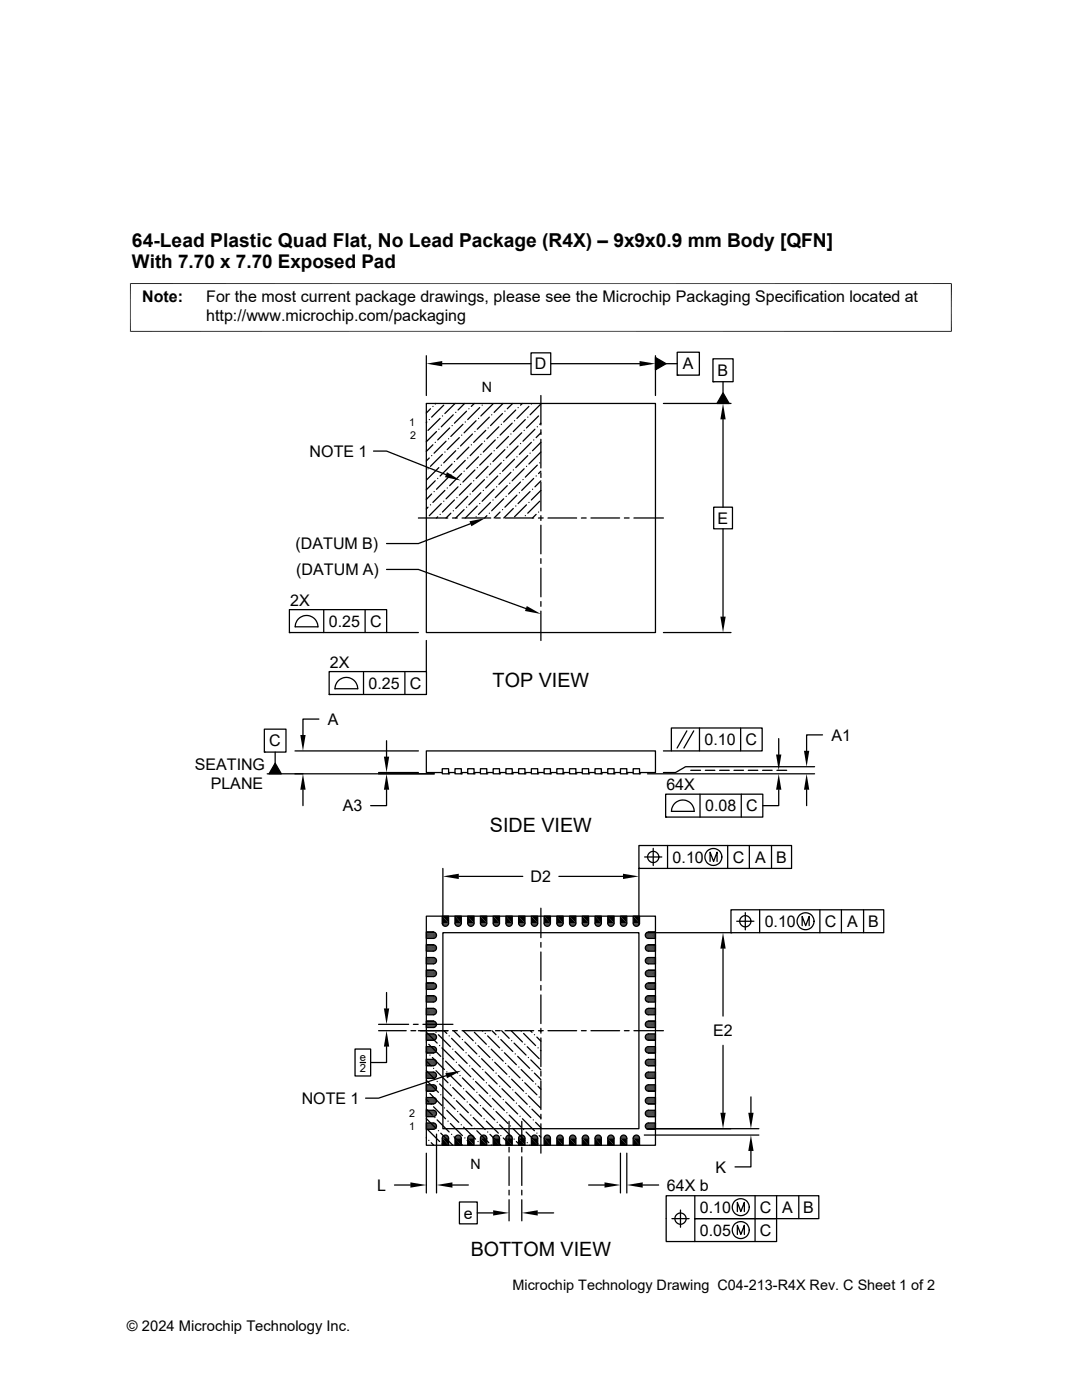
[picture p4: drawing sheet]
<svg xmlns="http://www.w3.org/2000/svg" width="216mm" height="279mm" viewBox="0 0 216 279" stroke-linecap="round" stroke-linejoin="round" font-family="sans-serif">
<defs><g id="words">
<g font-size="3.9">
<text x="98.3" y="137.2">TOP VIEW</text>
<text x="97.7" y="166">SIDE VIEW</text>
<text x="93.9" y="250.6">BOTTOM VIEW</text>
</g>
<g font-size="3.8">
<text x="26.3" y="49.3">64-Lead Plastic Quad Flat, No Lead Package (R4X) – 9x9x0.9 mm Body [QFN]</text>
<text x="26.3" y="53.6">With 7.70 x 7.70 Exposed Pad</text>
</g>
<g font-size="3.2">
<text x="28.4" y="60.4">Note:</text>
<text x="41.1" y="60.4">For the most current package drawings, please see the Microchip Packaging Specification located at</text>
<text x="41.1" y="64">http://www.microchip.com/packaging</text>
<text x="106.7" y="73.7">D</text>
<text x="136.3" y="73.7">A</text>
<text x="143.2" y="75">B</text>
<text x="61.8" y="91.2">NOTE 1</text>
<text x="143.2" y="104.5">E</text>
<text x="59" y="109.6">(DATUM B)</text>
<text x="59.1" y="114.7">(DATUM A)</text>
<text x="57.9" y="120.9">2X</text>
<text x="65.6" y="125.1">0.25</text>
<text x="73.8" y="125.1">C</text>
<text x="65.8" y="133.2">2X</text>
<text x="73.6" y="137.5">0.25</text>
<text x="81.8" y="137.5">C</text>
<text x="53.7" y="148.9">C</text>
<text x="65.4" y="144.7">A</text>
<text x="140.6" y="148.7">0.10</text>
<text x="148.8" y="148.7">C</text>
<text x="165.9" y="147.8">A1</text>
<text x="38.9" y="153.7">SEATING</text>
<text x="42" y="157.4">PLANE</text>
<text x="68.4" y="161.9">A3</text>
<text x="133" y="157.7">64X</text>
<text x="140.7" y="161.9">0.08</text>
<text x="148.9" y="161.9">C</text>
<text x="134.2" y="172.2">0.10</text>
<text x="146.2" y="172.2">C</text>
<text x="150.7" y="172.2">A</text>
<text x="154.9" y="172.2">B</text>
<text x="105.9" y="176">D2</text>
<text x="152.6" y="185">0.10</text>
<text x="164.6" y="185">C</text>
<text x="169" y="185">A</text>
<text x="173.2" y="185">B</text>
<text x="142.3" y="206.8">E2</text>
<text x="60.2" y="220.3">NOTE 1</text>
<text x="75.3" y="237.6">L</text>
<text x="133.1" y="237.6">64X b</text>
<text x="142.7" y="234">K</text>
<text x="92.6" y="243.2">e</text>
<text x="139.7" y="242.1">0.10</text>
<text x="151.6" y="242.1">C</text>
<text x="156.1" y="242.1">A</text>
<text x="160.3" y="242.1">B</text>
<text x="139.7" y="246.6">0.05</text>
<text x="151.6" y="246.6">C</text>
</g>
<g font-size="2.9">
<text x="102.3" y="257.4">Microchip Technology Drawing C04-213-R4X Rev. C Sheet 1 of 2</text>
<text x="25.3" y="265.6">© 2024 Microchip Technology Inc.</text>
</g>
<g font-size="2.8">
<text x="96.1" y="78.1">N</text>
<text x="93.9" y="233.4">N</text>
</g>
<g font-size="2.2">
<text x="71.8" y="211.8">e</text>
<text x="71.8" y="213.9">2</text>
</g>
<g font-size="2.1">
<text x="81.7" y="85.1">1</text>
<text x="81.9" y="87.6">2</text>
<text x="81.7" y="225.5">1</text>
<text x="81.7" y="223">2</text>
</g>
</g></defs>
<g fill="none" stroke="#000" stroke-width=".25">
<path d="M85.1 71v7.9M88.2 72.6h17.8M106 70.4h3.9v4.3h-3.9zM107.9 78.9v5.9M109.9 72.6h17.7M130.8 71v7.9M130.8 71.4l2.1 1.2-2.1 1.2zM132.9 72.6h2.2M135.1 70.3h4.5v4.6h-4.5zM135.1 74.9h.1M142.3 71.6h4v4.6h-4zM142.3 76.2h.1"/>
<path d="M144.3 78.4l1.2 2.1h-2.4zM144.3 76.2v2.2M74.5 90h2.6l11.9 4.7M85.1 80.5h45.7v45.7h-45.7zM85.2 84.2l-.1 .1M85.4 93.6h.1M85.7 83.7h.1M85.7 91.4l-.6 .6M85.9 81.6l-.8 .8M86.1 90.9h.1M86.1 98.6l-1 1.1M86.4 81.1h.1"/>
<path d="M86.4 88.8l-1.3 1.3M86.6 98.1h.1M86.8 88.3h.1M86.8 95.9l-1.7 1.8M87 80.5l-.2 .1M87.1 86.1l-2 2.1M87.3 95.5h.1M87.6 85.7h.1M87.6 93.3l-2.4 2.4M87.8 83.5l-2.4 2.4M88.1 92.8h.1M88.3 83h.1"/>
<path d="M88.3 90.7l-2.4 2.4M88.5 80.9l-2.4 2.3M88.8 90.2h.1M88.8 97.9l-2.4 2.4M89 88.1l-2.4 2.3M89.2 97.4h.1M89.5 87.6h.1M89.5 95.2l-2.4 2.4M89.7 85.4l-2.4 2.4M90 94.8h.1M90.2 84.9h.1M90.2 92.6l-2.4 2.4"/>
<path d="M90.4 82.8l-2.3 2.4M90.7 92.1h.1M90.7 99.8l-2.4 2.4M90.8 80.5l-2 2M90.9 82.3h.1M90.9 90l-2.4 2.4M91.2 99.3h.1M91.4 89.5h.1M91.4 97.2l-2.4 2.3M91.7 87.3l-2.5 2.4M91.9 96.7h.1M92.1 86.8h.1"/>
<path d="M92.1 94.5l-2.4 2.4M92.4 84.7l-2.4 2.4M92.6 94h.1M92.7 80.5l-1.3 1.3M92.8 84.2h.1M92.8 91.9l-2.4 2.4M93.1 82.1l-2.4 2.4M93.3 91.4h.1M93.3 99.1l-2.4 2.4M93.6 81.6h.1M93.6 89.2l-2.4 2.5M93.8 98.6h.1"/>
<path d="M94 88.8h.1M94 96.4l-2.3 2.4M94.3 86.6l-2.4 2.4M94.5 95.9h.1M94.6 80.5l-.6 .6M94.8 86.1h.1M94.8 93.8l-2.4 2.4M95 84l-2.4 2.4M95.2 93.3h.1M95.5 83.5h.1M95.5 91.2l-2.4 2.4M95.7 81.3l-2.4 2.4"/>
<path d="M95.9 90.7h.1M95.9 98.3l-2.3 2.5M96.2 80.9h.1M96.2 88.5l-2.4 2.4M96.4 97.9h.1M96.7 88.1h.1M96.7 95.7l-2.4 2.4M96.9 85.9l-2.4 2.4M97.2 95.2h.1M97.4 85.4h.1M97.4 93.1l-2.4 2.4M97.6 83.2l-2.4 2.5"/>
<path d="M97.9 92.6h.1M98.1 82.8h.1M98.1 90.4l-2.4 2.4M98.4 80.6l-2.5 2.4M98.4 99.8h.1M98.6 90h.1M98.6 97.6l-2.4 2.4M98.8 87.8l-2.4 2.4M99.1 97.2h.1M99.3 87.3h.1M99.3 95l-2.4 2.4M99.5 85.2l-2.3 2.4"/>
<path d="M99.8 94.5h.1M100 84.7h.1M100 92.4l-2.4 2.4M100.3 82.5l-2.4 2.4M100.4 80.5l-1.8 1.8M100.5 91.9h.1M100.5 99.5l-2.4 2.4M100.8 82.1h.1M100.8 89.7l-2.4 2.4M101 99.1h.1M101.2 89.2h.1M101.2 96.9l-2.4 2.4"/>
<path d="M101.5 87.1l-2.4 2.4M101.7 96.4h.1M101.9 86.6h.1M101.9 94.3l-2.4 2.4M102.2 84.5l-2.4 2.3M102.3 80.5l-1.1 1.1M102.4 93.8h.1M102.7 84h.1M102.7 91.7l-2.4 2.3M102.9 81.8l-2.4 2.4M103.1 91.2h.1M103.1 98.8l-2.3 2.4"/>
<path d="M103.4 81.3h.1M103.4 89l-2.4 2.4M103.6 98.3h.1M103.9 88.5h.1M103.9 96.2l-2.4 2.4M104.1 86.4l-2.4 2.4M104.2 80.5l-.3 .4M104.4 95.7h.1M104.6 85.9h.1M104.6 93.6l-2.4 2.3M104.8 83.7l-2.4 2.4M105.1 93.1h.1"/>
<path d="M105.3 83.2h.1M105.3 90.9l-2.4 2.4M105.5 81.1l-2.4 2.4M105.8 90.4h.1M105.8 98.1l-2.4 2.4M106 80.6h.1M106 88.3l-2.4 2.4M106.3 97.6h.1M106.5 87.8h.1M106.5 95.5l-2.4 2.4M106.7 85.7l-2.3 2.4M107 95h.1"/>
<path d="M107.2 85.2h.1M107.2 92.8l-2.4 2.4M107.5 83l-2.4 2.4M107.7 92.4h.1M107.9 80.6l-2.1 2.2M107.9 84.5l-.2 .2M107.9 86.4l-.9 .9M107.9 88.3l-1.6 1.7M107.9 90.2l-2.4 2.4M107.9 85.8v.9M107.9 87.7v5.7M107.9 94.3v1"/>
<path d="M107.9 96.2v5.8M107.9 97.9l-1.9 1.9M107.9 96l-1.2 1.2M107.9 94l-.4 .5M132.4 80.5h13.5M144.3 83.7v17.5M77.1 113.6h6.4l21.4 7.9M83.5 103.4h5.8M85.4 101.2l-.3 .4M85.9 100.8h.1M87.3 103.1l-.2 .3M87.8 102.7h.1"/>
<path d="M88.1 100.5l-2.4 2.4M88.5 100h.1M90 102.4l-1 1M90.3 103.4h.9M90.4 101.9h.1M92.2 103.4h5.7M92.6 101.7l-1.7 1.7M93.1 101.2h.1M93.9 104.5l-10.4 4h-6.4M95 103.1h.1M95.2 101l-2.4 2.4M95.7 100.5h.1"/>
<path d="M97.2 102.9l-.5 .5M97.6 102.4h.1M97.9 100.3l-2.4 2.4M98.9 103.4h.9M99.8 102.2l-1.2 1.2M100.3 101.7h.1M100.8 103.4h5.7M102.4 101.5l-1.9 1.9M102.9 101h.1M104.8 102.9h.1M105.1 100.8l-2.4 2.3M105.5 100.3h.1"/>
<path d="M107 102.7l-.7 .7M107.4 103.4h1M107.5 102.2h.1M107.7 100l-2.4 2.4M107.9 102.9v1M107.9 104.8v5.7M107.9 111.5v.9M107.9 113.4v5.7M109.3 103.4h5.8M116 103.4h1M117.9 103.4h5.7M124.6 103.4h.9"/>
<path d="M126.5 103.4h5.9M142.4 101.2h3.8v4.3h-3.8zM144.3 105.5v17.6M57.7 121.7h19.5v4.5h-19.5zM57.7 126.2h.1M58.9 125.1h4.5a2.26 2.26 0 0 0-2.2-2.3 2.26 2.26 0 0 0-2.3 2.3M64.6 121.7v4.5M65.7 134h19.4v4.6h-19.4zM65.7 138.6h.1M67.6 135.7a2.27 2.27 0 0 1 2.4-.3 2.27 2.27 0 0 1 1.4 2.1h-4.6l.3-1zM72.5 134v4.6M72.9 121.7v4.5"/>
<path d="M77.1 126.2h6.4M80.8 134v4.6M85.1 127.8v6.2M107.9 120.1v.9M107.9 122v5.8M132.4 126.2h13.5M52.7 145.5h4.4v4.6h-4.4zM52.7 150.1h.1M54.9 150.1v2.2M54.9 152.3l1.2 2.1h-2.4zM58.9 149.9h24.6M60.5 157.6v3.2"/>
<path d="M63.6 143.5h-3.1v3.2M75.5 154.2h8M77.1 157.6v3.2h-3.1M77.1 147.8v3.2M86.7 154.4h-33.4M88.2 154.2h-3.1v-4.3h45.7v4.3h-3.2M88.2 153.4h1.3v1h-1.3zM89.5 154.2h1.3M89.5 154.4h.1M90.8 153.4h1.3v1h-1.3zM92.1 154.4h.1M92.1 154.2h1.2"/>
<path d="M93.3 153.4h1.3v1h-1.3zM94.6 154.4h.1M94.6 154.2h1.3M95.9 153.4h1.2v1h-1.2zM97.1 154.4h.1M97.1 154.2h1.3M98.4 153.4h1.3v1h-1.3zM99.7 154.4h.1M99.7 154.2h1.2M100.9 153.4h1.3v1h-1.3zM102.2 154.4h.1M102.2 154.2h1.3"/>
<path d="M103.5 153.4h1.3v1h-1.3zM104.8 154.4h.1M104.8 154.2h1.2M106 153.4h1.3v1h-1.3zM107.3 154.4h.1M107.3 154.2h1.3M108.6 153.4h1.2v1h-1.2zM109.8 154.4h.1M109.8 154.2h1.3M111.1 153.4h1.3v1h-1.3zM112.4 154.4h.1M112.4 154.2h1.2"/>
<path d="M113.6 153.4h1.3v1h-1.3zM114.9 154.4h.1M114.9 154.2h1.3M116.2 153.4h1.3v1h-1.3zM117.5 154.2h1.2M117.5 154.4h.1M118.7 153.4h1.3v1h-1.3zM120 154.4h.1M120 154.2h1.3M121.3 153.4h1.2v1h-1.2zM122.5 154.2h1.3M122.5 154.4h.1"/>
<path d="M123.8 153.4h1.3v1h-1.3zM125.1 154.4h.1M125.1 154.2h1.2M126.3 153.4h1.3v1h-1.3zM127.6 154.4h.1M129.2 154.4h33.3M132.4 149.9h1.6M132.8 158.5h19.4v4.6h-19.4zM134 145.3h18.1v4.6h-18.1zM137.1 145.9l-2 3.4M137.8 153.7h2M138.4 145.9l-1.9 3.4"/>
<path d="M139.6 145.3v4.6M139.7 158.5v4.6M140.7 153.7h1.9M143.6 153.7h1.9M146.5 153.7h1.9M147.8 145.3v4.6M147.9 158.5v4.6M149.3 153.7h1.9M152.2 153.7h1.9M155 153.7h2M155.4 157.6v3.2h-3.2M155.4 147.4v3.2"/>
<path d="M161 157.6v3.2M162.5 153h-25.7l-2 1.2h-2.4M164.1 146.7h-3.1v3.1M88.4 173.3v11.3M91.5 174.9h12.8M111.5 174.9h12.8M127.5 168.7h30.4v4.6h-30.4zM127.5 173.3h.1M127.5 173.3v11.3M128.6 171h3.5M130.3 169.3v3.4M132.8 163.1h.1"/>
<path d="M133.2 168.7v4.6M134 161.9h4.5a2.26 2.26 0 0 0-2.3-2.2 2.26 2.26 0 0 0-2.2 2.2M141.7 171.9v-1.8l.7 1.8 .7-1.8v1.8M145.2 168.7v4.6M149.5 168.7v4.6M153.9 168.7v4.6M77.1 198.1v3.2M85.1 191.1h1.4a.63 .63 0 0 1 .6 .6 .63 .63 0 0 1-.6 .7h-1.4zM85.1 193.6h1.4a.63 .63 0 0 1 .6 .7 .63 .63 0 0 1-.6 .6h-1.4zM85.1 196.2h1.4a.63 .63 0 0 1 .6 .6 .63 .63 0 0 1-.6 .6h-1.4zM85.1 198.7h1.4a.63 .63 0 0 1 .6 .6 .63 .63 0 0 1-.6 .7h-1.4zM85.1 186h1.4a.63 .63 0 0 1 .6 .6 .63 .63 0 0 1-.6 .7h-1.4z"/>
<path d="M85.1 188.6h1.4a.63 .63 0 0 1 .6 .6 .63 .63 0 0 1-.6 .6h-1.4zM85.1 182.8h45.7v45.8h-45.7zM88.2 182.8h1.3v1.4a.63 .63 0 0 1-.6 .7 .63 .63 0 0 1-.7-.7zM88.4 186.1h39.1v39.2h-39.1zM90.8 182.8h1.3v1.4a.63 .63 0 0 1-.7 .7 .63 .63 0 0 1-.6-.7zM93.3 182.8h1.3v1.4a.63 .63 0 0 1-.6 .7 .63 .63 0 0 1-.7-.7zM95.9 182.8h1.2v1.4a.63 .63 0 0 1-.6 .7 .63 .63 0 0 1-.6-.7zM98.4 182.8h1.3v1.4a.63 .63 0 0 1-.7 .7 .63 .63 0 0 1-.6-.7zM100.9 182.8h1.3v1.4a.63 .63 0 0 1-.6 .7 .63 .63 0 0 1-.7-.7zM103.5 182.8h1.3v1.4a.63 .63 0 0 1-.7 .7 .63 .63 0 0 1-.6-.7zM106 182.8h1.3v1.4a.63 .63 0 0 1-.6 .7 .63 .63 0 0 1-.7-.7zM107.9 181.3v5.8"/>
<path d="M107.9 188.1v.9M107.9 190v5.7M107.9 196.7v.9M107.9 198.6v5.7M108.6 182.8h1.2v1.4a.63 .63 0 0 1-.6 .7 .63 .63 0 0 1-.6-.7zM111.1 182.8h1.3v1.4a.63 .63 0 0 1-.7 .7 .63 .63 0 0 1-.6-.7zM113.6 182.8h1.3v1.4a.63 .63 0 0 1-.6 .7 .63 .63 0 0 1-.7-.7zM116.2 182.8h1.3v1.4a.63 .63 0 0 1-.7 .7 .63 .63 0 0 1-.6-.7zM118.7 182.8h1.3v1.4a.63 .63 0 0 1-.6 .7 .63 .63 0 0 1-.7-.7zM121.3 182.8h1.2v1.4a.63 .63 0 0 1-.6 .7 .63 .63 0 0 1-.6-.7zM123.8 182.8h1.3v1.4a.63 .63 0 0 1-.7 .7 .63 .63 0 0 1-.6-.7zM126.3 182.8h1.3v1.4a.63 .63 0 0 1-.6 .7 .63 .63 0 0 1-.7-.7z"/>
<path d="M128.9 193.8l.5-.2h1.4v1.3h-1.4a.63 .63 0 0 1-.6-.4 .63 .63 0 0 1 .1-.7zM128.9 191.3l.5-.2h1.4v1.3h-1.4a.63 .63 0 0 1-.6-.4 .63 .63 0 0 1 .1-.7zM128.9 186.2l.5-.2h1.4v1.3h-1.4a.63 .63 0 0 1-.6-.4 .63 .63 0 0 1 .1-.7zM128.9 188.7l.5-.1h1.4v1.2h-1.4a.63 .63 0 0 1-.6-.4 .63 .63 0 0 1 .1-.7zM128.9 196.4l.5-.2h1.4v1.2h-1.4a.63 .63 0 0 1-.6-.3 .63 .63 0 0 1 .1-.7zM128.9 198.9l.5-.2h1.4v1.3h-1.4a.63 .63 0 0 1-.6-.4 .63 .63 0 0 1 .1-.7zM129.1 186.1h16.8M144.3 189.3v13.5M145.9 181.6h30.4v4.5h-30.4zM145.9 186.1h.1M147 183.9h3.4M148.7 182.1v3.5"/>
<path d="M151.6 181.6v4.5M160.1 184.7v-1.8l.7 1.8 .7-1.8v1.8M163.6 181.6v4.5M167.9 181.6v4.5M172.3 181.6v4.5M70.8 209.4h3.2v5.3h-3.2zM71.9 212h1M75.5 205.7h5.5M75.5 204.4h6M77.1 208.9v3.1h-3.1M82 205.7h1M82.5 204.4h.9"/>
<path d="M84.4 204.4h6M85.1 208.9h1.4a.63 .63 0 0 1 .6 .6 .63 .63 0 0 1-.6 .6h-1.4zM85.1 216.5h1.4a.63 .63 0 0 1 .6 .6 .63 .63 0 0 1-.6 .7h-1.4zM85.1 219h1.4a.63 .63 0 0 1 .6 .7 .63 .63 0 0 1-.6 .6h-1.4zM85.1 214h1.4a.63 .63 0 0 1 .6 .6 .63 .63 0 0 1-.6 .6h-1.4zM85.1 211.4h1.4a.63 .63 0 0 1 .6 .6 .63 .63 0 0 1-.6 .7h-1.4zM85.1 203.8h1.4a.63 .63 0 0 1 .6 .6 .63 .63 0 0 1-.6 .7h-1.4zM85.1 206.3h1.4a.63 .63 0 0 1 .6 .7 .63 .63 0 0 1-.6 .6h-1.4zM85.1 201.3h1.4a.63 .63 0 0 1 .6 .6 .63 .63 0 0 1-.6 .6h-1.4zM85.1 206l2.1 2.2M85.1 207.9h.1M85.1 209.8l.2 .3"/>
<path d="M85.1 211.8l.9 .9M85.1 213.7l1.7 1.7M85.1 215.6l2.4 2.4M85.1 219.4l.5 .5M85.3 217.8h.1M85.6 208.4l2.3 2.4M85.8 210.6h.1M85.8 218.2l2.4 2.4M86.3 211.1l2.4 2.3M86.5 213.2h.1M87 206h.1M87 213.7l2.4 2.4"/>
<path d="M87.2 215.8h.1M87.5 206.5l2.4 2.4M87.7 208.7h.1M87.7 216.3l2.4 2.4M87.9 218.5h.1M88.2 209.1l2.4 2.4M88.4 211.3h.1M88.4 218.9l2.4 2.5M88.6 205.7l.6 .5M88.9 211.8l2.4 2.4M89 214.7l-13.5 4.5h-2.6M89.2 213.9h.1"/>
<path d="M89.4 205.7h-5.9M89.6 206.7h.1M89.6 214.4l2.4 2.4M89.9 216.6h.1M90.1 207.2l2.4 2.4M90.3 205.7h.9M90.3 209.4h.1M90.3 217l2.5 2.4M90.5 205.7l1.3 1.3M90.6 219.2h.1M90.8 209.8l2.4 2.4M91.1 212h.1"/>
<path d="M91.1 219.7l2.4 2.4M91.5 212.5l2.4 2.4M91.8 214.7h.1M92.2 205.7h5.7M92.3 207.5h.1M92.3 215.1l2.4 2.4M92.4 205.7l2 2M92.5 217.3h.1M92.8 207.9l2.3 2.4M93 210.1h.1M93 217.8l2.4 2.4M93.2 219.9h.1"/>
<path d="M93.5 210.6l2.4 2.4M93.7 212.7h.1M94.2 213.2l2.4 2.4M94.4 215.4h.1M94.7 206l2.3 2.4M94.9 208.2h.1M94.9 215.8l2.4 2.4M95.1 218h.1M95.4 208.7l2.4 2.4M95.6 210.8h.1M95.6 218.5l2.4 2.4M96.1 211.3l2.4 2.4"/>
<path d="M96.2 205.7l.1 .1M96.3 213.4h.1M96.8 206.2h.1M96.8 213.9l2.4 2.4M97 216.1h.1M97.3 206.7l2.4 2.4M97.5 208.9h.1M97.5 216.6l2.4 2.3M97.8 218.7h.1M98 209.4l2.4 2.4M98.2 205.7l.8 .8M98.3 211.5h.1"/>
<path d="M98.3 219.2l2.3 2.4M98.7 212l2.4 2.4M98.9 205.7h.9M99 214.2h.1M99.4 207h.1M99.4 214.7l2.5 2.3M99.7 216.8h.1M99.9 207.5l2.4 2.3M100.1 205.7l1.5 1.5M100.2 209.6h.1M100.2 217.3l2.4 2.4M100.4 219.4h.1"/>
<path d="M100.6 210.1l2.4 2.4M100.8 205.7h5.7M100.9 212.2h.1M100.9 219.9l2.4 2.4M101.4 212.7l2.4 2.4M101.6 214.9h.1M102 205.7l2.2 2.2M102.1 207.7h.1M102.1 215.4l2.4 2.4M102.3 217.5h.1M102.6 208.2l2.4 2.4M102.8 210.3h.1"/>
<path d="M102.8 218l2.4 2.4M103.3 210.8l2.4 2.4M103.5 213h.1M104 205.8h.1M104 213.4l2.4 2.4M104.2 215.6h.1M104.5 206.2l2.4 2.5M104.7 208.4h.1M104.7 216.1l2.4 2.4M105 218.2h.1M105.2 208.9l2.4 2.4M105.4 211.1h.1"/>
<path d="M105.4 218.7l2.4 2.4M105.8 205.7l.4 .3M105.9 211.5l2 2M106.2 213.7h.1M106.6 206.5h.1M106.6 214.2l1.3 1.3M106.9 216.3h.1M107.1 207l.8 .8M107.4 209.1h.1M107.4 216.8l.5 .6M107.4 205.7h1M107.6 218.9h.1"/>
<path d="M107.8 205.7l.1 .2M107.8 209.6l.1 .1M107.9 205.2v1M107.9 207.1v5.8M107.9 213.8v1M107.9 215.7v5.7M109.3 205.7h5.8M116 205.7h1M117.9 205.7h5.7M124.6 205.7h.9M126.5 205.7h5.9M128.9 201.4l.5-.1h1.4v1.2h-1.4a.63 .63 0 0 1-.6-.4 .63 .63 0 0 1 .1-.7z"/>
<path d="M128.9 219.2l.5-.2h1.4v1.3h-1.4a.63 .63 0 0 1-.6-.4 .63 .63 0 0 1 .1-.7zM128.9 206.5l.5-.2h1.4v1.3h-1.4a.63 .63 0 0 1-.6-.4 .63 .63 0 0 1 .1-.7zM128.9 204l.5-.2h1.4v1.3h-1.4a.63 .63 0 0 1-.6-.4 .63 .63 0 0 1 .1-.7zM128.9 209.1l.5-.2h1.4v1.2h-1.4a.63 .63 0 0 1-.6-.3 .63 .63 0 0 1 .1-.7zM128.9 216.7l.5-.2h1.4v1.3h-1.4a.63 .63 0 0 1-.6-.4 .63 .63 0 0 1 .1-.7zM128.9 214.1l.5-.1h1.4v1.2h-1.4a.63 .63 0 0 1-.6-.4 .63 .63 0 0 1 .1-.7zM128.9 211.6l.5-.2h1.4v1.3h-1.4a.63 .63 0 0 1-.6-.4 .63 .63 0 0 1 .1-.7zM144.3 208.6v13.5M149.8 218.9v3.2M78.7 236.5h3.2M85.1 230.1v8M85.1 224.1h1.4a.63 .63 0 0 1 .6 .6 .63 .63 0 0 1-.6 .7h-1.4z"/>
<path d="M85.1 221.6h1.4a.63 .63 0 0 1 .6 .6 .63 .63 0 0 1-.6 .6h-1.4zM85.1 221.3l1.2 1.2M85.1 223.2l1.9 2M85.1 227.1h.1M85.3 225.4l2.4 2.4M85.6 227.6h.1M86 220.4h.1M86 228l.6 .6M86.5 220.9l2.4 2.4M86.8 223h.1M87.1 226.3v11.8M87.2 223.5l2.4 2.4"/>
<path d="M87.5 225.7h.1M87.9 226.1l2.4 2.4M88.2 228.3h.1M88.4 226.7a.63 .63 0 0 1 .7-.1 .63 .63 0 0 1 .4 .6v1.4h-1.3v-1.4zM88.7 221.1h.1M89.2 221.6l2.3 2.4M89.4 223.8h.1M89.9 224.2l2.4 2.4M90.1 226.4h.1M90.3 236.5h3.2M90.6 226.9l1.7 1.7M91 226.7a.63 .63 0 0 1 .7-.1 .63 .63 0 0 1 .4 .6v1.4h-1.3v-1.4z"/>
<path d="M91.3 221.8h.1M91.7 239.9h3.5v4.3h-3.5zM91.8 222.3l2.4 2.4M92 224.5h.1M92.5 224.9l2.4 2.4M92.8 227.1h.1M93.2 227.6l1 1M93.5 226.7a.63 .63 0 0 1 .7-.1 .63 .63 0 0 1 .4 .6v1.4h-1.3v-1.4zM93.7 220.4l2.4 2.4M93.9 222.5h.1M94.4 223l2.4 2.4M94.7 225.2h.1"/>
<path d="M95.1 225.7l2.4 2.3M95.4 227.8h.1M95.9 220.6h.1M95.9 228.3l.2 .3M96.1 226.7a.63 .63 0 0 1 .6-.1 .63 .63 0 0 1 .4 .6v1.4h-1.2v-1.4zM96.3 221.1l2.4 2.4M96.6 223.3h.1M97 223.8l2.4 2.3M97.3 225.9h.1M97.8 226.4l2.1 2.2M98 228.5h.1M98.5 221.4h.1"/>
<path d="M98.6 226.7a.63 .63 0 0 1 .7-.1 .63 .63 0 0 1 .4 .6v1.4h-1.3v-1.4zM99 221.8l2.4 2.4M99.2 224h.1M99.7 224.5l2.4 2.4M99.9 226.6h.1M100.4 227.1l1.5 1.5M101.1 226.7a.63 .63 0 0 1 .7-.1 .63 .63 0 0 1 .4 .6v1.4h-1.3v-1.4zM101.1 222.1h.1M101.6 223.8v4.2M101.6 229v.9M101.6 230.9v5.7M101.6 237.5v1"/>
<path d="M101.6 239.4v4.2M101.6 222.5l2.4 2.4M101.9 224.7h.1M102.3 225.2l2.4 2.4M102.6 227.3h.1M103 220.2h.1M103 227.8l.8 .8M103.5 220.6l2.4 2.4M103.7 226.7a.63 .63 0 0 1 .7-.1 .63 .63 0 0 1 .4 .6v1.4h-1.3v-1.4zM103.8 222.8h.1M104.1 223.8v4.2M104.1 229v.9"/>
<path d="M104.1 230.9v5.7M104.1 237.5v1M104.1 239.4v4.2M104.2 223.3l2.4 2.4M104.5 225.4h.1M105 225.9l2.4 2.4M105.2 228h.1M105.7 220.9h.1M105.7 228.5v.1M106.2 221.4l1.7 1.7M106.2 226.7a.63 .63 0 0 1 .7-.1 .63 .63 0 0 1 .4 .6v1.4h-1.3v-1.4zM106.4 223.5h.1"/>
<path d="M106.9 224l1 1M107.1 226.1h.1M107.6 226.6l.3 .3M107.9 222.4v.9M107.9 224.3v5.8M108.8 226.7a.63 .63 0 0 1 .6-.1 .63 .63 0 0 1 .4 .6v1.4h-1.2v-1.4zM111.3 226.7a.63 .63 0 0 1 .7-.1 .63 .63 0 0 1 .4 .6v1.4h-1.3v-1.4zM113.8 226.7a.63 .63 0 0 1 .7-.1 .63 .63 0 0 1 .4 .6v1.4h-1.3v-1.4zM116.4 226.7a.63 .63 0 0 1 .7-.1 .63 .63 0 0 1 .4 .6v1.4h-1.3v-1.4zM117.5 236.5h3.1M118.9 226.7a.63 .63 0 0 1 .7-.1 .63 .63 0 0 1 .4 .6v1.4h-1.3v-1.4zM121.5 226.7a.63 .63 0 0 1 .6-.1 .63 .63 0 0 1 .4 .6v1.4h-1.2v-1.4z"/>
<path d="M123.8 230.1v8M124 226.7a.63 .63 0 0 1 .7-.1 .63 .63 0 0 1 .4 .6v1.4h-1.3v-1.4zM125.1 230.1v8M126.5 226.7a.63 .63 0 0 1 .7-.1 .63 .63 0 0 1 .4 .6v1.4h-1.3v-1.4zM128.2 236.5h3.2M128.6 226.5h22.8M128.9 224.3l.5-.2h1.4v1.3h-1.4a.63 .63 0 0 1-.6-.4 .63 .63 0 0 1 .1-.7zM128.9 221.8l.5-.2h1.4v1.2h-1.4a.63 .63 0 0 1-.6-.3 .63 .63 0 0 1 .1-.7zM129.1 225.3h22.3M138.6 238.6v4.6h16.4v4.6h-22.1v-9.2h30.5v4.6h-24.8v4.6M149.8 229.7v3.2h-3.1M150.7 238.6v9.2"/>
<path d="M155 238.6v4.6M159.4 238.6v4.6M95.2 242.1h3.2M107.3 242.1h3.2M134.1 243.2h3.4M135.8 241.5v3.4M147.1 241.8v-1.8l.7 1.8 .7-1.8v1.8M147.1 246.4v-1.9l.7 1.9 .7-1.9v1.9"/>
<circle cx="130.3" cy="171" r="1.12"/>
<circle cx="142.3" cy="171" r="1.69"/>
<circle cx="148.7" cy="183.9" r="1.12"/>
<circle cx="160.7" cy="183.9" r="1.69"/>
<circle cx="135.8" cy="243.2" r="1.12"/>
<circle cx="147.8" cy="240.9" r="1.69"/>
<circle cx="147.8" cy="245.5" r="1.69"/>
</g>
<g fill="#000">
<path d="M85.1 72.6l3.1-.5v1zM127.6 72.1l3.2 .5-3.2 .5zM130.8 71.4l2.1 1.2-2.1 1.2zM89.2 94.2l2.7 1.7-3.1-.7zM144.3 80.5l.5 3.2h-1.1zM144.3 78.4l1.2 2.1h-2.4zM93.7 104l3.1-.6-2.7 1.6zM105.1 120.9l2.8 1.6-3.1-.6zM143.7 123.1h1.1l-.5 3.1zM54.9 152.3l1.2 2.1h-2.4zM60.5 154.4l.5 3.2h-1.1zM59.9 146.7h1.1l-.5 3.2z"/>
<path d="M76.6 151h1.1l-.6 3.2zM77.1 154.4l.6 3.2h-1.1zM154.9 150.6h1l-.5 3.1zM155.4 154.4l.5 3.2h-1zM161 154.4l.5 3.2h-1.1zM160.4 149.8h1.1l-.5 3.2zM88.4 174.9l3.1-.5v1zM124.3 174.4l3.2 .5-3.2 .5zM85.1 191.1h1.5zM85.1 191.1h1.6zM85.1 191.1l1.7 .1zM85.1 191.2l1.8 .1z"/>
<path d="M85.1 191.3h1.9zM85.1 191.3l1.9 .1zM85.1 191.4l2 .2h-2zM85.1 191.4h1.9l.1 .2zM85.1 191.8l2 .1h-2zM85.1 191.9l1.9 .1h-1.9zM85.1 191.9h2l-.1 .1zM85.1 192l1.9 .1h-1.9zM85.1 192h1.9v.1zM85.1 192.1l1.8 .1zM85.1 192.1h1.9zM85.1 192.2l1.7 .1z"/>
<path d="M85.1 192.2h1.8zM85.1 192.3h1.6zM85.1 192.3h1.7zM85.1 192.3h1.5zM85.1 192.3l1.4 .1zM85.1 193.6h1.5zM85.1 193.6l1.6 .1zM85.1 193.7h1.7zM85.1 193.7l1.8 .1zM85.1 193.8l1.9 .1zM85.1 193.9l1.9 .1zM85.1 194l2 .1h-2z"/>
<path d="M85.1 194h1.9l.1 .1zM85.1 194.3l2 .1h-2zM85.1 194.4l1.9 .1h-1.9zM85.1 194.4h2l-.1 .1zM85.1 194.5l1.9 .1h-1.9zM85.1 194.5h1.9v.1zM85.1 194.6l1.8 .1zM85.1 194.6h1.9zM85.1 194.7l1.7 .1zM85.1 194.7h1.8zM85.1 194.8l1.6 .1zM85.1 194.8h1.7z"/>
<path d="M85.1 194.9h1.5zM85.1 194.9h1.6zM85.1 194.9h1.4zM85.1 196.2h1.5zM85.1 196.2h1.6zM85.1 196.2l1.7 .1zM85.1 196.3h1.8zM85.1 196.3l1.9 .1zM85.1 196.4l1.9 .1zM85.1 196.5l2 .1h-2zM85.1 196.5h1.9l.1 .1zM85.1 196.9l2 .1h-2z"/>
<path d="M85.1 197l1.9 .1h-1.9zM85.1 197h2l-.1 .1zM85.1 197.1l1.9 .1h-1.9zM85.1 197.1h1.9v.1zM85.1 197.2l1.8 .1zM85.1 197.2h1.9zM85.1 197.3h1.7zM85.1 197.3h1.8zM85.1 197.3l1.6 .1zM85.1 197.4h1.5zM85.1 197.4h1.6zM85.1 197.4h1.4z"/>
<path d="M85.1 198.7h1.5zM85.1 198.7l1.6 .1zM85.1 198.8h1.7zM85.1 198.8l1.8 .1zM85.1 198.9l1.9 .1zM85.1 199l1.9 .1h-1.9zM85.1 199h1.9v.1zM85.1 199.1l2 .1h-2zM85.1 199.1h1.9l.1 .1zM85.1 199.4l2 .1h-2zM85.1 199.5l1.9 .1h-1.9zM85.1 199.5h2l-.1 .1z"/>
<path d="M85.1 199.6l1.9 .1h-1.9zM85.1 199.6h1.9v.1zM85.1 199.7l1.8 .1zM85.1 199.7h1.9zM85.1 199.8l1.7 .1zM85.1 199.8h1.8zM85.1 199.9h1.6zM85.1 199.9h1.7zM85.1 199.9l1.5 .1zM85.1 200h1.4zM85.1 200h1.5zM85.1 186h1.5z"/>
<path d="M85.1 186l1.6 .1zM85.1 186.1h1.7zM85.1 186.1l1.8 .1zM85.1 186.2l1.9 .1h-1.9zM85.1 186.2h1.8l.1 .1zM85.1 186.3l1.9 .1zM85.1 186.4l2 .1h-2zM85.1 186.4h1.9l.1 .1zM85.1 186.7l2 .1h-2zM85.1 186.8l1.9 .1h-1.9zM85.1 186.8h2l-.1 .1zM85.1 186.9l1.9 .1h-1.9z"/>
<path d="M85.1 186.9h1.9v.1zM85.1 187l1.8 .1zM85.1 187h1.9zM85.1 187.1l1.7 .1zM85.1 187.1h1.8zM85.1 187.2h1.6zM85.1 187.2h1.7zM85.1 187.2l1.5 .1zM85.1 187.3h1.4zM85.1 187.3h1.5zM85.1 188.6h1.5zM85.1 188.6h1.6z"/>
<path d="M85.1 188.6h1.7zM85.1 188.6l1.8 .1zM85.1 188.7l1.9 .1zM85.1 188.8l1.9 .1zM85.1 188.9l2 .1h-2zM85.1 188.9h1.9l.1 .1zM85.1 189.2l2 .2h-2zM85.1 189.4l1.9 .1h-1.9zM85.1 189.4h2l-.1 .1zM85.1 189.5l1.9 .1h-1.9zM85.1 189.5h1.9v.1zM85.1 189.6l1.8 .1z"/>
<path d="M85.1 189.6h1.9zM85.1 189.7h1.7zM85.1 189.7h1.8zM85.1 189.7l1.6 .1zM85.1 189.8h1.5zM85.1 189.8h1.6zM85.1 189.8h1.4zM88.2 182.8l1.3 1.4h-1.3zM88.2 182.8h1.3v1.4zM88.2 184.2l1.3 .1h-1.3zM88.2 184.2h1.3v.1zM88.2 184.3l1.3 .1h-1.2z"/>
<path d="M88.2 184.3h1.3v.1zM88.3 184.4l1.1 .2h-1.1zM88.3 184.4h1.2l-.1 .2zM88.3 184.6l1 .1zM88.3 184.6h1.1l-.1 .1zM88.4 184.7h.9zM88.5 184.7l.7 .1zM88.5 184.7h.8zM88.6 184.8h.4zM88.6 184.8h.6zM88.7 184.8h.2zM88.7 184.8h.3z"/>
<path d="M90.8 182.8l1.3 1.4h-1.3zM90.8 182.8h1.3v1.4zM90.8 184.2l1.2 .1h-1.2zM90.8 184.2h1.3l-.1 .1zM90.8 184.3l1.2 .1h-1.2zM90.8 184.3h1.2v.1zM90.8 184.4l1.1 .2h-1zM90.8 184.4h1.2l-.1 .2zM90.9 184.6l1 .1zM90.9 184.6h1v.1zM91 184.7h.8zM91 184.7h.9z"/>
<path d="M91 184.7l.7 .1zM91.1 184.8h.5zM91.1 184.8h.6zM91.2 184.8h.3zM91.2 184.8h.4zM93.3 182.8l1.3 1.4h-1.3zM93.3 182.8h1.3v1.4zM93.3 184.2l1.3 .1h-1.3zM93.3 184.2h1.3v.1zM93.3 184.3l1.3 .1h-1.2zM93.3 184.3h1.3v.1zM93.4 184.4l1.1 .2h-1.1z"/>
<path d="M93.4 184.4h1.2l-.1 .2zM93.4 184.6l1 .1zM93.4 184.6h1.1l-.1 .1zM93.5 184.7h.8zM93.5 184.7h.9zM93.6 184.7l.6 .1zM93.6 184.7h.7zM93.7 184.8h.4zM93.7 184.8h.5zM93.8 184.8h.2zM93.8 184.8h.3zM95.9 182.8l1.2 1.4h-1.2z"/>
<path d="M95.9 182.8h1.2v1.4zM95.9 184.2l1.2 .1h-1.2zM95.9 184.2h1.2v.1zM95.9 184.3l1.2 .1h-1.2zM95.9 184.3h1.2v.1zM95.9 184.4l1.1 .2h-1.1zM95.9 184.4h1.2l-.1 .2zM95.9 184.6l1.1 .1zM95.9 184.6h1.1v.1zM96 184.7h.9zM96 184.7h1zM96.1 184.7l.7 .1z"/>
<path d="M96.1 184.7h.8zM96.2 184.8h.5zM96.2 184.8h.6zM96.3 184.8h.3zM96.3 184.8h.4zM98.4 182.8l1.3 1.4h-1.3zM98.4 182.8h1.3v1.4zM98.4 184.2l1.3 .1h-1.3zM98.4 184.2h1.3v.1zM98.4 184.3l1.2 .1h-1.2zM98.4 184.3h1.3l-.1 .1zM98.4 184.4l1.2 .2h-1.1z"/>
<path d="M98.4 184.4h1.2v.2zM98.5 184.6l1 .1zM98.5 184.6h1.1l-.1 .1zM98.6 184.7h.8zM98.6 184.7h.9zM98.7 184.7l.6 .1zM98.7 184.7h.7zM98.7 184.8h.5zM98.7 184.8h.6zM98.9 184.8h.2zM98.9 184.8h.3zM100.9 182.8l1.3 1.4h-1.3z"/>
<path d="M100.9 182.8h1.3v1.4zM100.9 184.2l1.3 .1h-1.3zM100.9 184.2h1.3v.1zM100.9 184.3l1.3 .1h-1.2zM100.9 184.3h1.3v.1zM101 184.4l1.1 .2h-1.1zM101 184.4h1.2l-.1 .2zM101 184.6l1 .1zM101 184.6h1.1l-.1 .1zM101.1 184.7h.9zM101.2 184.7l.7 .1zM101.2 184.7h.8z"/>
<path d="M101.3 184.8h.4zM101.3 184.8h.6zM101.4 184.8h.2zM101.4 184.8h.3zM103.5 182.8l1.3 1.4h-1.3zM103.5 182.8h1.3v1.4zM103.5 184.2l1.2 .1h-1.2zM103.5 184.2h1.3l-.1 .1zM103.5 184.3l1.2 .1h-1.2zM103.5 184.3h1.2v.1zM103.5 184.4l1.1 .2h-1zM103.5 184.4h1.2l-.1 .2z"/>
<path d="M103.6 184.6l1 .1zM103.6 184.6h1v.1zM103.7 184.7h.8zM103.7 184.7h.9zM103.7 184.7l.7 .1zM103.8 184.8h.5zM103.8 184.8h.6zM103.9 184.8h.3zM103.9 184.8h.4zM106 182.8l1.3 1.4h-1.3zM106 182.8h1.3v1.4zM106 184.2l1.3 .1h-1.3z"/>
<path d="M106 184.2h1.3v.1zM106 184.3l1.3 .1h-1.2zM106 184.3h1.3v.1zM106.1 184.4l1.1 .2h-1.1zM106.1 184.4h1.2l-.1 .2zM106.1 184.6l1 .1zM106.1 184.6h1.1l-.1 .1zM106.2 184.7h.8zM106.2 184.7h.9zM106.3 184.7l.6 .1zM106.3 184.7h.7zM106.4 184.8h.4z"/>
<path d="M106.4 184.8h.5zM106.5 184.8h.2zM106.5 184.8h.3zM108.6 182.8l1.2 1.4h-1.2zM108.6 182.8h1.2v1.4zM108.6 184.2l1.2 .1h-1.2zM108.6 184.2h1.2v.1zM108.6 184.3l1.2 .1h-1.2zM108.6 184.3h1.2v.1zM108.6 184.4l1.1 .2zM108.6 184.4h1.2l-.1 .2zM108.7 184.6l1 .1z"/>
<path d="M108.7 184.6h1v.1zM108.7 184.7h.9zM108.7 184.7h1zM108.8 184.7l.7 .1zM108.8 184.7h.8zM108.9 184.8h.5zM108.9 184.8h.6zM109 184.8h.3zM109 184.8h.4zM111.1 182.8l1.3 1.4h-1.3zM111.1 182.8h1.3v1.4zM111.1 184.2l1.3 .1h-1.3z"/>
<path d="M111.1 184.2h1.3v.1zM111.1 184.3l1.2 .1h-1.2zM111.1 184.3h1.3l-.1 .1zM111.1 184.4l1.2 .2zM111.1 184.4h1.2v.2zM111.2 184.6l1 .1zM111.2 184.6h1.1l-.1 .1zM111.3 184.7h.8zM111.3 184.7h.9zM111.4 184.7l.6 .1zM111.4 184.7h.7zM111.5 184.8h.4z"/>
<path d="M111.5 184.8h.5zM111.6 184.8h.2zM111.6 184.8h.3zM113.6 182.8l1.3 1.4h-1.3zM113.6 182.8h1.3v1.4zM113.6 184.2l1.3 .1h-1.2zM113.6 184.2h1.3v.1zM113.7 184.3l1.2 .1h-1.2zM113.7 184.3h1.2v.1zM113.7 184.4l1.1 .2zM113.7 184.4h1.2l-.1 .2zM113.7 184.6l1 .1z"/>
<path d="M113.7 184.6h1.1l-.1 .1zM113.8 184.7h.9zM113.9 184.7l.7 .1zM113.9 184.7h.8zM114 184.8h.4zM114 184.8h.6zM114.1 184.8h.2zM114.1 184.8h.3zM116.2 182.8l1.3 1.4h-1.3zM116.2 182.8h1.3v1.4zM116.2 184.2l1.3 .1h-1.3zM116.2 184.2h1.3v.1z"/>
<path d="M116.2 184.3l1.2 .1h-1.2zM116.2 184.3h1.3l-.1 .1zM116.2 184.4l1.2 .2zM116.2 184.4h1.2v.2zM116.3 184.6l1 .1zM116.3 184.6h1.1l-.1 .1zM116.4 184.7h.8zM116.4 184.7h.9zM116.4 184.7l.7 .1zM116.5 184.8h.5zM116.5 184.8h.6zM116.6 184.8h.3z"/>
<path d="M116.6 184.8h.4zM118.7 182.8l1.3 1.4h-1.3zM118.7 182.8h1.3v1.4zM118.7 184.2l1.3 .1h-1.3zM118.7 184.2h1.3v.1zM118.7 184.3l1.3 .1h-1.2zM118.7 184.3h1.3v.1zM118.8 184.4l1.1 .2zM118.8 184.4h1.2l-.1 .2zM118.8 184.6l1 .1zM118.8 184.6h1.1l-.1 .1zM118.9 184.7h.8z"/>
<path d="M118.9 184.7h.9zM119 184.7l.7 .1zM119 184.7h.7zM119.1 184.8h.4zM119.1 184.8h.6zM119.2 184.8h.2zM119.2 184.8h.3zM121.3 182.8l1.2 1.4h-1.2zM121.3 182.8h1.2v1.4zM121.3 184.2l1.2 .1h-1.2zM121.3 184.2h1.2v.1zM121.3 184.3l1.2 .1h-1.2z"/>
<path d="M121.3 184.3h1.2v.1zM121.3 184.4l1.1 .2zM121.3 184.4h1.2l-.1 .2zM121.4 184.6l1 .1zM121.4 184.6h1v.1zM121.4 184.7h.9zM121.4 184.7h1zM121.5 184.7l.7 .1zM121.5 184.7h.8zM121.6 184.8h.5zM121.6 184.8h.6zM121.7 184.8h.3z"/>
<path d="M121.7 184.8h.4zM123.8 182.8l1.3 1.4h-1.3zM123.8 182.8h1.3v1.4zM123.8 184.2l1.3 .1h-1.3zM123.8 184.2h1.3v.1zM123.8 184.3l1.2 .1h-1.2zM123.8 184.3h1.3l-.1 .1zM123.8 184.4l1.2 .2zM123.8 184.4h1.2v.2zM123.9 184.6l1 .1zM123.9 184.6h1.1l-.1 .1zM124 184.7h.8z"/>
<path d="M124 184.7h.9zM124.1 184.7l.6 .1zM124.1 184.7h.7zM124.2 184.8h.4zM124.2 184.8h.5zM124.3 184.8h.2zM124.3 184.8h.3zM126.3 182.8l1.3 1.4h-1.3zM126.3 182.8h1.3v1.4zM126.3 184.2l1.3 .1h-1.2zM126.3 184.2h1.3v.1zM126.4 184.3l1.2 .1h-1.2z"/>
<path d="M126.4 184.3h1.2v.1zM126.4 184.4l1.1 .2zM126.4 184.4h1.2l-.1 .2zM126.4 184.6l1.1 .1zM126.4 184.6h1.1v.1zM126.5 184.7h.9zM126.5 184.7h1zM126.6 184.7l.7 .1zM126.6 184.7h.8zM126.7 184.8h.5zM126.7 184.8h.6zM126.8 184.8h.2z"/>
<path d="M126.8 184.8h.4zM128.8 194.1h2v.1zM128.8 194.4l2 .1h-2zM128.8 194.4h2v.1zM128.8 191.6h2v.1zM128.8 191.9l2 .1h-2zM128.8 191.9h2v.1zM128.8 189h2v.1zM128.8 189.4l2 .1h-2zM128.8 189.4h2v.1zM128.8 186.5h2v.1zM128.8 186.8l2 .1h-2z"/>
<path d="M128.8 186.8h2v.1zM128.8 199.2h2v.1zM128.8 199.5l2 .1h-2zM128.8 199.5h2v.1zM128.8 196.6h2v.1zM128.8 197l2 .1h-2zM128.8 197h2v.1zM128.8 194l2 .1h-2zM128.8 194h2v.1zM128.8 194.5l2 .1h-1.9zM128.8 194.5h2v.1zM128.8 191.4l2 .2h-2z"/>
<path d="M128.8 191.4h2v.2zM128.8 192l2 .1h-1.9zM128.8 192h2v.1zM128.8 188.9l2 .1h-2zM128.8 188.9h2v.1zM128.8 189.5l2 .1h-1.9zM128.8 189.5h2v.1zM128.8 186.4l2 .1h-2zM128.8 186.4h2v.1zM128.8 186.9l2 .1h-1.9zM128.8 186.9h2v.1zM128.8 199.1l2 .1h-2z"/>
<path d="M128.8 199.1h2v.1zM128.8 199.6l2 .1h-1.9zM128.8 199.6h2v.1zM128.8 196.5l2 .1h-2zM128.8 196.5h2v.1zM128.8 197.1l2 .1h-1.9zM128.8 197.1h2v.1zM128.9 193.9l1.9 .1zM128.9 194.6l1.9 .1zM128.9 191.3l1.9 .1zM128.9 192.1l1.9 .1zM128.9 188.8l1.9 .1z"/>
<path d="M128.9 189.6l1.9 .1zM128.9 186.3l1.9 .1zM128.9 187l1.9 .1zM128.9 199l1.9 .1h-2zM128.9 199h1.9v.1zM128.9 199.7l1.9 .1zM128.9 196.4l1.9 .1zM128.9 197.2l1.9 .1zM129 193.8l1.8 .1h-1.9zM129 193.8l1.8 .1zM129 194.7l1.8 .1zM129 191.3h1.8h-1.9z"/>
<path d="M129 191.3h1.8zM129 192.2l1.8 .1zM129 188.7l1.8 .1h-1.9zM129 188.7l1.8 .1zM129 189.7h1.8zM129 186.2l1.8 .1h-1.9zM129 186.2h1.8v.1zM129 187.1l1.8 .1zM129 198.9l1.8 .1h-1.9zM129 198.9l1.8 .1zM129 199.8l1.8 .1zM129 196.3l1.8 .1h-1.9z"/>
<path d="M129 196.3l1.8 .1zM129 197.3h1.8zM129 193.8h1.8zM129.1 193.7l1.7 .1zM129.1 194.8l1.7 .1zM129.1 191.2l1.7 .1zM129.1 192.3h1.7zM129 188.7h1.8zM129.1 188.6l1.7 .1zM129.1 189.7l1.7 .1zM129 186.2h1.8zM129.1 186.1l1.7 .1z"/>
<path d="M129.1 187.2h1.7zM129 198.9h1.8zM129.1 198.8l1.7 .1zM129.1 199.9h1.7zM129 196.3h1.8zM129.1 196.3h1.7zM129.1 197.3l1.7 .1zM129.1 193.7h1.7zM129.2 193.7h1.6zM129.2 194.9h1.6zM129.1 191.2h1.7zM129.2 191.1l1.6 .1z"/>
<path d="M129.2 192.3h1.6zM129.1 188.6h1.7zM129.2 188.6h1.6zM129.2 189.8h1.6zM129.1 186.1h1.7zM129.2 186.1h1.6zM129.2 187.2l1.6 .1zM129.1 198.8h1.7zM129.2 198.8h1.6zM129.2 199.9l1.6 .1zM129.2 196.2l1.6 .1zM129.2 197.4h1.6z"/>
<path d="M129.3 193.6l1.5 .1zM129.3 194.9h1.5zM129.2 191.1h1.6zM129.3 191.1h1.5zM129.3 192.3l1.5 .1zM129.3 188.6h1.5zM129.3 189.8h1.5zM129.3 186l1.5 .1zM129.3 187.3h1.5zM129.3 198.7l1.5 .1zM129.3 200h1.5zM129.2 196.2h1.6z"/>
<path d="M129.3 196.2h1.5zM129.3 197.4h1.5zM129.3 193.6h1.5zM129.4 193.6h1.4zM129.4 191.1h1.4zM129.4 188.6h1.4zM129.3 186h1.5zM129.4 186h1.4zM129.3 198.7h1.5zM129.4 198.7h1.4zM129.4 196.2h1.4zM144.3 186.1l.5 3.2h-1.1z"/>
<path d="M76.6 201.3h1.1l-.6 3.1zM77.1 205.7l.6 3.2h-1.1zM85.1 208.9h1.5zM85.1 208.9h1.6zM85.1 208.9l1.7 .1zM85.1 209h1.8zM85.1 209l1.9 .1zM85.1 209.1l1.9 .1h-1.9zM85.1 209.1h1.9v.1zM85.1 209.2l2 .1h-2zM85.1 209.2h1.9l.1 .1zM85.1 209.6l2 .1h-2z"/>
<path d="M85.1 209.7l1.9 .1h-1.9zM85.1 209.7h2l-.1 .1zM85.1 209.8l1.9 .1h-1.9zM85.1 209.8h1.9v.1zM85.1 209.9l1.8 .1zM85.1 209.9h1.9zM85.1 210l1.7 .1zM85.1 210h1.8zM85.1 210.1h1.6zM85.1 210.1h1.7zM85.1 210.1h1.5zM85.1 210.1h1.4z"/>
<path d="M85.1 216.5h1.5zM85.1 216.5h1.6zM85.1 216.5l1.7 .1zM85.1 216.6l1.8 .1zM85.1 216.7h1.9zM85.1 216.7l1.9 .2h-1.9zM85.1 216.7h1.9v.2zM85.1 216.9l2 .1h-2zM85.1 216.9h1.9l.1 .1zM85.1 217.2l2 .1h-2zM85.1 217.3l1.9 .1h-1.9zM85.1 217.3h2l-.1 .1z"/>
<path d="M85.1 217.4l1.9 .1zM85.1 217.4h1.9zM85.1 217.5l1.8 .1zM85.1 217.5h1.9zM85.1 217.6l1.7 .1zM85.1 217.6h1.8zM85.1 217.7h1.6zM85.1 217.7h1.7zM85.1 217.7l1.5 .1zM85.1 217.8h1.4zM85.1 217.8h1.5zM85.1 219l1.5 .1z"/>
<path d="M85.1 219.1h1.6zM85.1 219.1h1.7zM85.1 219.1l1.8 .1zM85.1 219.2l1.9 .1zM85.1 219.3l1.9 .1h-1.9zM85.1 219.3h1.9v.1zM85.1 219.4l2 .1h-2zM85.1 219.4h1.9l.1 .1zM85.1 219.7l2 .1h-2zM85.1 219.8l1.9 .2h-1.9zM85.1 219.8h2l-.1 .2zM85.1 220h1.9z"/>
<path d="M85.1 211.4h1.5zM85.1 211.4l1.6 .1zM85.1 211.5h1.7zM85.1 211.5l1.8 .1zM85.1 211.6l1.9 .1zM85.1 211.7l1.9 .1h-1.9zM85.1 211.7h1.9v.1zM85.1 211.8l2 .1h-2zM85.1 211.8h1.9l.1 .1zM85.1 212.1l2 .1h-2zM85.1 212.2l1.9 .1h-1.9zM85.1 212.2h2l-.1 .1z"/>
<path d="M85.1 212.3l1.9 .1h-1.9zM85.1 212.3h1.9v.1zM85.1 212.4l1.8 .1zM85.1 212.4h1.9zM85.1 212.5l1.7 .1zM85.1 212.5h1.8zM85.1 212.6h1.6zM85.1 212.6h1.7zM85.1 212.6l1.5 .1zM85.1 212.7h1.4zM85.1 212.7h1.5zM85.1 214h1.5z"/>
<path d="M85.1 214h1.6zM85.1 214l1.7 .1zM85.1 214.1h1.8zM85.1 214.1l1.9 .1zM85.1 214.2l1.9 .1h-1.9zM85.1 214.2h1.9v.1zM85.1 214.3l2 .1h-2zM85.1 214.3h1.9l.1 .1zM85.1 214.7l2 .1h-2zM85.1 214.8l1.9 .1h-1.9zM85.1 214.8h2l-.1 .1zM85.1 214.9l1.9 .1z"/>
<path d="M85.1 214.9h1.9zM85.1 215l1.8 .1zM85.1 215h1.9zM85.1 215.1h1.7zM85.1 215.1h1.8zM85.1 215.1l1.6 .1zM85.1 215.2h1.5zM85.1 215.2h1.6zM85.1 215.2h1.4zM85.1 201.3h1.5zM85.1 201.3h1.6zM85.1 201.3h1.7z"/>
<path d="M85.1 201.3l1.8 .1zM85.1 201.4l1.9 .1zM85.1 201.5l1.9 .1h-1.9zM85.1 201.5h1.9v.1zM85.1 201.6l2 .1h-2zM85.1 201.6h1.9l.1 .1zM85.1 202l2 .1h-2zM85.1 202.1l1.9 .1h-1.9zM85.1 202.1h2l-.1 .1zM85.1 202.2l1.9 .1h-1.9zM85.1 202.2h1.9v.1zM85.1 202.3l1.8 .1z"/>
<path d="M85.1 202.3h1.9zM85.1 202.4h1.7zM85.1 202.4h1.8zM85.1 202.4l1.6 .1zM85.1 202.5h1.5zM85.1 202.5h1.6zM85.1 202.5h1.4zM85.1 206.3l1.5 .1zM85.1 206.4h1.6zM85.1 206.4h1.7zM85.1 206.4l1.8 .1zM85.1 206.5l1.9 .1z"/>
<path d="M85.1 206.6l1.9 .1h-1.9zM85.1 206.6h1.9v.1zM85.1 206.7l2 .1h-2zM85.1 206.7h1.9l.1 .1zM85.1 207l2 .1h-2zM85.1 207.1l1.9 .1h-1.9zM85.1 207.1h2l-.1 .1zM85.1 207.2l1.9 .1h-1.9zM85.1 207.2h1.9v.1zM85.1 207.3l1.8 .1zM85.1 207.3h1.9zM85.1 207.4l1.7 .1z"/>
<path d="M85.1 207.4h1.8zM85.1 207.5l1.6 .1zM85.1 207.5h1.7zM85.1 207.6h1.5zM85.1 207.6h1.6zM85.1 207.6h1.4zM85.1 203.8h1.5zM85.1 203.8h1.6zM85.1 203.8l1.7 .1zM85.1 203.9l1.8 .1zM85.1 204h1.9zM85.1 204l1.9 .2h-1.9z"/>
<path d="M85.1 204h1.9v.2zM85.1 204.2l2 .1h-2zM85.1 204.2h1.9l.1 .1zM85.1 204.5l2 .1h-2zM85.1 204.6l1.9 .1h-1.9zM85.1 204.6h2l-.1 .1zM85.1 204.7l1.9 .1h-1.9zM85.1 204.7h1.9v.1zM85.1 204.8l1.8 .1zM85.1 204.8h1.9zM85.1 204.9l1.7 .1zM85.1 204.9h1.8z"/>
<path d="M85.1 205h1.6zM85.1 205h1.7zM85.1 205h1.5zM85.1 205l1.4 .1zM88.9 214.2l3.1-.5-2.8 1.5zM128.8 201.7h2v.1zM128.8 202.1l2 .1h-2zM128.8 202.1h2v.1zM128.8 219.5h2v.1zM128.8 219.8l2 .2h-2zM128.8 219.8h2v.2zM128.8 209.3h2v.1z"/>
<path d="M128.8 209.7l2 .1h-2zM128.8 209.7h2v.1zM128.8 204.3h2v.1zM128.8 204.6l2 .1h-2zM128.8 204.6h2v.1zM128.8 206.8h2v.1zM128.8 207.1l2 .1h-2zM128.8 207.1h2v.1zM128.8 217h2v.1zM128.8 217.3l2 .1h-2zM128.8 217.3h2v.1zM128.8 214.4h2v.1z"/>
<path d="M128.8 214.8l2 .1h-2zM128.8 214.8h2v.1zM128.8 211.9h2v.1zM128.8 212.2l2 .1h-2zM128.8 212.2h2v.1zM128.8 201.6l2 .1h-2zM128.8 201.6h2v.1zM128.8 202.2l2 .1h-1.9zM128.8 202.2h2v.1zM128.8 219.4l2 .1h-2zM128.8 219.4h2v.1zM128.8 220h2z"/>
<path d="M128.8 209.2l2 .1h-2zM128.8 209.2h2v.1zM128.8 209.8l2 .1h-1.9zM128.8 209.8h2v.1zM128.8 204.2l2 .1h-2zM128.8 204.2h2v.1zM128.8 204.7l2 .1h-1.9zM128.8 204.7h2v.1zM128.8 206.7l2 .1h-2zM128.8 206.7h2v.1zM128.8 207.2l2 .1h-1.9zM128.8 207.2h2v.1z"/>
<path d="M128.8 216.9l2 .1h-2zM128.8 216.9h2v.1zM128.8 217.4l2 .1zM128.8 214.3l2 .1h-2zM128.8 214.3h2v.1zM128.8 214.9l2 .1zM128.8 211.8l2 .1h-2zM128.8 211.8h2v.1zM128.8 212.3l2 .1h-1.9zM128.8 212.3h2v.1zM128.9 201.5l1.9 .1h-2zM128.9 201.5h1.9v.1z"/>
<path d="M128.9 202.3l1.9 .1zM128.9 219.3l1.9 .1h-2zM128.9 219.3h1.9v.1zM128.9 209.1l1.9 .1h-2zM128.9 209.1h1.9v.1zM128.9 209.9l1.9 .1zM128.9 204l1.9 .2h-2zM128.9 204h1.9v.2zM128.9 204.8l1.9 .1zM128.9 206.6l1.9 .1h-2zM128.9 206.6h1.9v.1zM128.9 207.3l1.9 .1z"/>
<path d="M128.9 216.7l1.9 .2h-2zM128.9 216.7h1.9v.2zM128.9 217.5l1.9 .1zM128.9 214.2l1.9 .1h-2zM128.9 214.2h1.9v.1zM128.9 215l1.9 .1zM128.9 211.7l1.9 .1h-2zM128.9 211.7h1.9v.1zM128.9 212.4l1.9 .1zM129 201.4l1.8 .1h-1.9zM129 201.4l1.8 .1zM129 202.4h1.8z"/>
<path d="M129 219.2l1.8 .1h-1.9zM129 219.2l1.8 .1zM129 209l1.8 .1h-1.9zM129 209l1.8 .1zM129 210l1.8 .1zM129 204h1.8h-1.9zM129 204h1.8zM129 204.9l1.8 .1zM129 206.5l1.8 .1h-1.9zM129 206.5l1.8 .1zM129 207.4l1.8 .1zM129 216.7h1.8h-1.9z"/>
<path d="M129 216.7h1.8zM129 217.6l1.8 .1zM129 214.1l1.8 .1h-1.9zM129 214.1l1.8 .1zM129 215.1h1.8zM129 211.6l1.8 .1h-1.9zM129 211.6l1.8 .1zM129 212.5l1.8 .1zM129 201.4h1.8zM129.1 201.3l1.7 .1zM129.1 202.4l1.7 .1zM129 219.2h1.8z"/>
<path d="M129.1 219.1l1.7 .1zM129 209h1.8zM129.1 209h1.7zM129.1 210.1h1.7zM129.1 203.9l1.7 .1zM129.1 205h1.7zM129 206.5h1.8zM129.1 206.4l1.7 .1zM129.1 207.5l1.7 .1zM129.1 216.6l1.7 .1zM129.1 217.7h1.7zM129 214.1h1.8z"/>
<path d="M129.1 214.1h1.7zM129.1 215.1l1.7 .1zM129 211.6h1.8zM129.1 211.5l1.7 .1zM129.1 212.6h1.7zM129.1 201.3h1.7zM129.2 201.3h1.6zM129.2 202.5h1.6zM129.1 219.1h1.7zM129.2 219.1h1.6zM129.2 208.9l1.6 .1zM129.2 210.1h1.6z"/>
<path d="M129.1 203.9h1.7zM129.2 203.8l1.6 .1zM129.2 205h1.6zM129.1 206.4h1.7zM129.2 206.4h1.6zM129.2 207.6h1.6zM129.1 216.6h1.7zM129.2 216.5l1.6 .1zM129.2 217.7l1.6 .1zM129.2 214l1.6 .1zM129.2 215.2h1.6zM129.1 211.5h1.7z"/>
<path d="M129.2 211.5h1.6zM129.2 212.6l1.6 .1zM129.3 201.3h1.5zM129.3 202.5h1.5zM129.3 219.1h1.5zM129.2 208.9h1.6zM129.3 208.9h1.5zM129.3 210.1h1.5zM129.2 203.8h1.6zM129.3 203.8h1.5zM129.3 205l1.5 .1zM129.3 206.4h1.5z"/>
<path d="M129.3 207.6h1.5zM129.2 216.5h1.6zM129.3 216.5h1.5zM129.3 217.8h1.5zM129.2 214h1.6zM129.3 214h1.5zM129.3 215.2h1.5zM129.3 211.4l1.5 .1zM129.3 212.7h1.5zM129.4 201.3h1.4zM129.4 219l1.4 .1zM129.4 208.9h1.4z"/>
<path d="M129.4 203.8h1.4zM129.4 206.3l1.4 .1zM129.4 216.5h1.4zM129.4 214h1.4zM129.3 211.4h1.5zM129.4 211.4h1.4zM81.9 236l3.2 .5-3.2 .5zM85.1 220l1.8 .1zM85.1 220.1l1.7 .1zM85.1 220.1h1.8zM85.1 220.2l1.6 .1zM85.1 220.2h1.7z"/>
<path d="M85.1 220.3h1.5zM85.1 220.3h1.6zM85.1 220.3h1.4zM85.1 221.6h1.5zM85.1 221.6h1.6zM85.1 221.6l1.7 .1zM85.1 221.7h1.8zM85.1 221.7l1.9 .1zM85.1 221.8l1.9 .1h-1.9zM85.1 221.8h1.9v.1zM85.1 221.9l2 .1h-2zM85.1 221.9h1.9l.1 .1z"/>
<path d="M85.1 222.3l2 .1h-2zM85.1 222.4l1.9 .1h-1.9zM85.1 222.4h2l-.1 .1zM85.1 222.5l1.9 .1zM85.1 222.5h1.9zM85.1 222.6l1.8 .1zM85.1 222.6h1.9zM85.1 222.7l1.7 .1zM85.1 222.7h1.8zM85.1 222.8h1.6zM85.1 222.8h1.7zM85.1 222.8h1.5z"/>
<path d="M85.1 222.8h1.4zM85.1 224.1h1.5zM85.1 224.1l1.6 .1zM85.1 224.2h1.7zM85.1 224.2l1.8 .1zM85.1 224.3l1.9 .1zM85.1 224.4l1.9 .1h-1.9zM85.1 224.4h1.9v.1zM85.1 224.5l2 .1h-2zM85.1 224.5h1.9l.1 .1zM85.1 224.8l2 .1h-2zM85.1 224.9l1.9 .1h-1.9z"/>
<path d="M85.1 224.9h2l-.1 .1zM85.1 225l1.9 .1zM85.1 225h1.9zM85.1 225.1l1.8 .1h-1.8zM85.1 225.1h1.9l-.1 .1zM85.1 225.2l1.7 .1zM85.1 225.2h1.8zM85.1 225.3h1.6zM85.1 225.3h1.7zM85.1 225.3l1.5 .1zM85.1 225.4h1.4zM85.1 225.4h1.5z"/>
<path d="M88.2 227.1l1.3 .1h-1.3zM88.2 227.1h1.3v.1zM88.2 227.2l1.3 1.4h-1.3zM88.2 227.2h1.3v1.4zM88.3 226.9l1.2 .2h-1.3zM88.3 226.9h1.2v.2zM88.3 226.8l1.2 .1h-1.2zM88.3 226.8l1.2 .1zM88.4 226.7l1 .1h-1.1zM88.4 226.7l1 .1zM88.4 226.7h.9zM88.5 226.7h.8z"/>
<path d="M88.6 226.6l.7 .1zM88.6 226.6h.6zM88.7 226.6h.5zM88.7 226.6h.3zM88.8 226.5l.2 .1zM87.1 236.5l3.2-.5v1zM90.8 227.1l1.3 .1h-1.3zM90.8 227.1h1.2l.1 .1zM90.8 227.2l1.3 1.4h-1.3zM90.8 227.2h1.3v1.4zM90.8 226.9l1.2 .2h-1.2zM90.8 226.9h1.2v.2z"/>
<path d="M90.9 226.8l1.1 .1h-1.2zM90.9 226.8l1.1 .1zM91 226.7l.9 .1h-1zM91 226.7l.9 .1zM91 226.7h.9h-.9zM91 226.7h.9zM91 226.7h.8zM91.1 226.6l.7 .1zM91.1 226.6h.6zM91.2 226.6h.5zM91.2 226.6h.4zM91.4 226.5l.2 .1z"/>
<path d="M93.3 227.1l1.3 .1h-1.3zM93.3 227.1h1.3v.1zM93.3 227.2l1.3 1.4h-1.3zM93.3 227.2h1.3v1.4zM93.4 226.9l1.2 .2h-1.3zM93.4 226.9h1.2v.2zM93.4 226.8l1.2 .1h-1.2zM93.4 226.8l1.2 .1zM93.5 226.7l1 .1h-1.1zM93.5 226.7l1 .1zM93.6 226.7h.8h-.9zM93.6 226.7h.8z"/>
<path d="M93.6 226.7h.7zM93.7 226.6l.6 .1zM93.7 226.6h.5zM93.8 226.6h.4zM93.8 226.6h.3zM93.9 226.5l.2 .1zM95.9 227.1l1.2 .1h-1.2zM95.9 227.1h1.2v.1zM95.9 227.2l1.2 1.4h-1.2zM95.9 227.2h1.2v1.4zM95.9 226.9l1.2 .2h-1.2zM95.9 226.9h1.2v.2z"/>
<path d="M95.9 226.8l1.2 .1h-1.2zM95.9 226.8l1.2 .1zM96 226.7l1 .1h-1.1zM96 226.7l1 .1zM96.1 226.7h.9h-1zM96.1 226.7h.9zM96.1 226.7h.8zM96.2 226.6l.7 .1zM96.2 226.6h.6zM96.3 226.6h.5zM96.3 226.6h.4zM96.4 226.5l.3 .1z"/>
<path d="M98.4 227.1l1.3 .1h-1.3zM98.4 227.1h1.3v.1zM98.4 227.2l1.3 1.4h-1.3zM98.4 227.2h1.3v1.4zM98.4 226.9l1.3 .2h-1.3zM98.4 226.9h1.2l.1 .2zM98.5 226.8l1.1 .1h-1.2zM98.5 226.8l1.1 .1zM98.6 226.7l1 .1h-1.1zM98.6 226.7l1 .1zM98.7 226.7h.8h-.9zM98.7 226.7h.8z"/>
<path d="M98.7 226.7h.7zM98.7 226.6l.7 .1zM98.7 226.6h.6zM98.9 226.6h.4zM98.9 226.6h.3zM99 226.5l.2 .1zM100.9 227.1l1.3 .1h-1.3zM100.9 227.1h1.3v.1zM100.9 227.2l1.3 1.4h-1.3zM100.9 227.2h1.3v1.4zM101 226.9l1.2 .2h-1.3zM101 226.9h1.2v.2z"/>
<path d="M101 226.8l1.2 .1h-1.2zM101 226.8l1.2 .1zM101.1 226.7l1 .1h-1.1zM101.1 226.7l1 .1zM101.2 226.7h.8h-.9zM101.2 226.7h.8zM101.3 226.6l.7 .1zM101.3 226.6h.6zM101.4 226.6h.5zM101.4 226.6h.3zM101.5 226.5l.2 .1zM103.5 227.1l1.3 .1h-1.3z"/>
<path d="M103.5 227.1h1.2l.1 .1zM103.5 227.2l1.3 1.4h-1.3zM103.5 227.2h1.3v1.4zM103.5 226.9l1.2 .2h-1.2zM103.5 226.9h1.2v.2zM103.6 226.8l1.1 .1h-1.2zM103.6 226.8l1.1 .1zM103.7 226.7l.9 .1h-1zM103.7 226.7l.9 .1zM103.7 226.7h.9h-.9zM103.7 226.7h.9zM103.7 226.7h.8z"/>
<path d="M103.8 226.6l.7 .1zM103.8 226.6h.6zM103.9 226.6h.5zM103.9 226.6h.4zM104.1 226.5l.2 .1zM106 227.1l1.3 .1h-1.3zM106 227.1h1.3v.1zM106 227.2l1.3 1.4h-1.3zM106 227.2h1.3v1.4zM106.1 226.9l1.2 .2h-1.3zM106.1 226.9h1.2v.2zM106.1 226.8l1.2 .1h-1.2z"/>
<path d="M106.1 226.8l1.2 .1zM106.2 226.7l1 .1h-1.1zM106.2 226.7l1 .1zM106.3 226.7h.8h-.9zM106.3 226.7h.8zM106.3 226.7h.7zM106.4 226.6l.6 .1zM106.4 226.6h.5zM106.5 226.6h.4zM106.5 226.6h.3zM106.6 226.5l.2 .1zM108.6 227.2l1.2 1.4h-1.2z"/>
<path d="M108.6 227.2h1.2v1.4zM108.6 227.1l1.2 .1h-1.2zM108.6 227.1h1.2v.1zM108.6 226.9l1.2 .2h-1.2zM108.6 226.9h1.2v.2zM108.7 226.8l1.1 .1h-1.2zM108.7 226.8h1l.1 .1zM108.7 226.7l1 .1h-1zM108.7 226.7l1 .1zM108.8 226.7h.9h-1zM108.8 226.7h.9zM108.8 226.7h.8z"/>
<path d="M108.9 226.6l.7 .1zM108.9 226.6h.6zM109 226.6h.5zM109 226.6h.4zM109.1 226.5l.3 .1zM111.1 227.2l1.3 1.4h-1.3zM111.1 227.2h1.3v1.4zM111.1 227.1l1.3 .1h-1.3zM111.1 227.1h1.3v.1zM111.1 226.9l1.3 .2h-1.3zM111.1 226.9h1.2l.1 .2zM111.2 226.8l1.1 .1h-1.2z"/>
<path d="M111.2 226.8h1.1v.1zM111.3 226.7l1 .1h-1.1zM111.3 226.7l1 .1zM111.4 226.7h.8h-.9zM111.4 226.7h.8zM111.4 226.7h.7zM111.5 226.6l.6 .1zM111.5 226.6h.5zM111.6 226.6h.4zM111.6 226.6h.3zM111.7 226.5l.2 .1zM113.6 227.2l1.3 1.4h-1.3z"/>
<path d="M113.6 227.2h1.3v1.4zM113.7 227.1l1.2 .1h-1.3zM113.7 227.1h1.2v.1zM113.7 226.9l1.2 .2h-1.2zM113.7 226.9h1.2v.2zM113.7 226.8l1.2 .1h-1.2zM113.7 226.8h1.1l.1 .1zM113.8 226.7l1 .1h-1.1zM113.8 226.7l1 .1zM113.9 226.7h.8h-.9zM113.9 226.7h.8zM114 226.6l.7 .1z"/>
<path d="M114 226.6h.6zM114.1 226.6h.5zM114.1 226.6h.3zM114.2 226.5l.2 .1zM116.2 227.2l1.3 1.4h-1.3zM116.2 227.2h1.3v1.4zM116.2 227.1l1.3 .1h-1.3zM116.2 227.1h1.3v.1zM116.2 226.9l1.3 .2h-1.3zM116.2 226.9h1.2l.1 .2zM116.3 226.8l1.1 .1h-1.2zM116.3 226.8h1.1v.1z"/>
<path d="M116.4 226.7l1 .1h-1.1zM116.4 226.7l1 .1zM116.4 226.7h.9h-.9zM116.4 226.7h.9zM116.4 226.7h.8zM116.5 226.6l.7 .1zM116.5 226.6h.6zM116.6 226.6h.5zM116.6 226.6h.4zM116.8 226.5l.2 .1zM118.7 227.2l1.3 1.4h-1.3zM118.7 227.2h1.3v1.4z"/>
<path d="M118.7 227.1l1.3 .1h-1.3zM118.7 227.1h1.3v.1zM118.8 226.9l1.2 .2h-1.3zM118.8 226.9h1.2v.2zM118.8 226.8l1.2 .1h-1.2zM118.8 226.8h1.1l.1 .1zM118.9 226.7l1 .1h-1.1zM118.9 226.7l1 .1zM119 226.7h.8h-.9zM119 226.7h.8zM119 226.7h.7zM119.1 226.6l.6 .1z"/>
<path d="M119.1 226.6h.6zM119.2 226.6h.5zM119.2 226.6h.3zM119.3 226.5l.2 .1zM120.6 236l3.2 .5-3.2 .5zM121.3 227.2l1.2 1.4h-1.2zM121.3 227.2h1.2v1.4zM121.3 227.1l1.2 .1h-1.2zM121.3 227.1h1.2v.1zM121.3 226.9l1.2 .2h-1.2zM121.3 226.9h1.2v.2zM121.4 226.8l1.1 .1h-1.2z"/>
<path d="M121.4 226.8h1l.1 .1zM121.4 226.7l1 .1h-1zM121.4 226.7l1 .1zM121.5 226.7h.9h-1zM121.5 226.7h.9zM121.5 226.7h.8zM121.6 226.6l.7 .1zM121.6 226.6h.6zM121.7 226.6h.5zM121.7 226.6h.4zM121.8 226.5l.3 .1zM123.8 227.2l1.3 1.4h-1.3z"/>
<path d="M123.8 227.2h1.3v1.4zM123.8 227.1l1.3 .1h-1.3zM123.8 227.1h1.3v.1zM123.8 226.9l1.3 .2h-1.3zM123.8 226.9h1.2l.1 .2zM123.9 226.8l1.1 .1h-1.2zM123.9 226.8h1.1v.1zM124 226.7l1 .1h-1.1zM124 226.7l1 .1zM124.1 226.7h.8h-.9zM124.1 226.7h.8zM124.1 226.7h.7z"/>
<path d="M124.2 226.6l.6 .1zM124.2 226.6h.5zM124.3 226.6h.4zM124.3 226.6h.3zM124.4 226.5l.2 .1zM126.3 227.2l1.3 1.4h-1.3zM126.3 227.2h1.3v1.4zM126.4 227.1l1.2 .1h-1.3zM126.4 227.1h1.2v.1zM126.4 226.9l1.2 .2h-1.2zM126.4 226.9h1.2v.2zM126.4 226.8l1.2 .1h-1.2z"/>
<path d="M126.4 226.8h1.1l.1 .1zM126.5 226.7l1 .1h-1.1zM126.5 226.7l1 .1zM126.6 226.7h.9h-1zM126.6 226.7h.9zM126.6 226.7h.8zM126.7 226.6l.7 .1zM126.7 226.6h.6zM126.8 226.6h.5zM126.8 226.6h.4zM126.9 226.5l.3 .1zM125.1 236.5l3.1-.5v1z"/>
<path d="M128.8 224.6h2v.1zM128.8 224.9l2 .1h-2zM128.8 224.9h2v.1zM128.8 222h2v.2zM128.8 222.4l2 .1h-2zM128.8 222.4h2v.1zM128.8 224.5l2 .1h-2zM128.8 224.5h2v.1zM128.8 225l2 .1zM128.8 221.9l2 .1h-2zM128.8 221.9h2v.1zM128.8 222.5l2 .1z"/>
<path d="M128.9 220l1.9 .1zM128.9 224.4l1.9 .1h-2zM128.9 224.4h1.9v.1zM128.9 225.1l1.9 .1h-1.8zM128.9 225.1h1.9v.1zM128.9 221.8l1.9 .1h-2zM128.9 221.8h1.9v.1zM128.9 222.6l1.9 .1zM129 220.1l1.8 .1zM129 224.3l1.8 .1h-1.9zM129 224.3l1.8 .1zM129 225.2l1.8 .1z"/>
<path d="M129 221.7l1.8 .1h-1.9zM129 221.7l1.8 .1zM129 222.7l1.8 .1zM129.1 220.2l1.7 .1zM129 224.3h1.8zM129.1 224.2l1.7 .1zM129.1 225.3h1.7zM129 221.7h1.8zM129.1 221.7h1.7zM129.1 222.8h1.7zM129.2 220.3h1.6zM129.1 224.2h1.7z"/>
<path d="M129.2 224.2h1.6zM129.2 225.3l1.6 .1zM129.2 221.6l1.6 .1zM129.2 222.8h1.6zM129.3 220.3h1.5zM129.3 224.1l1.5 .1zM129.3 225.4h1.5zM129.2 221.6h1.6zM129.3 221.6h1.5zM129.3 222.8h1.5zM129.3 224.1h1.5zM129.4 224.1h1.4z"/>
<path d="M129.4 221.6h1.4zM143.7 222.1h1.1l-.5 3.2zM149.3 222.1h1.1l-.6 3.2zM149.8 226.5l.6 3.2h-1.1zM98.4 241.5l3.2 .6-3.2 .5zM104.1 242.1l3.2-.6v1.1z"/>
</g>
<g fill="none" stroke="#000" stroke-width=".2">
<path d="M26 56.5v9.7M189.8 56.5v9.7M189.9 56.6h-164M25.9 66.1h164M85.1 191.6h2M85.1 191.7h2M85.1 191.8h2M85.1 194.2h2M85.1 194.3h2M85.1 194.4h2M85.1 196.7h2M85.1 196.8h2"/>
<path d="M85.1 196.9h2M85.1 199.2h2M85.1 199.3h2M85.1 199.5h2M85.1 186.5h2M85.1 186.6h2M85.1 186.8h2M85.1 189.1h2M85.1 189.2h2M85.1 189.3h2M128.8 191.6h2M128.8 194.2h2"/>
<path d="M128.8 196.7h2M128.8 199.2h2M128.8 186.5h2M128.8 189.1h2M128.8 191.7h2M128.8 191.8h2M128.8 194.3h2M128.8 194.4h2M128.8 196.8h2M128.8 196.9h2M128.8 199.3h2M128.8 199.5h2"/>
<path d="M128.8 186.6h2M128.8 186.8h2M128.8 189.2h2M128.8 189.3h2M85.1 209.4h2M85.1 209.5h2M85.1 209.6h2M85.1 217h2M85.1 217.1h2M85.1 217.2h2M85.1 219.6h2M85.1 219.7h2"/>
<path d="M85.1 219.8h2M85.1 211.9h2M85.1 212h2M85.1 212.2h2M85.1 214.5h2M85.1 214.6h2M85.1 214.7h2M85.1 201.8h2M85.1 201.9h2M85.1 202h2M85.1 206.9h2M85.1 207h2"/>
<path d="M85.1 207.1h2M85.1 204.3h2M85.1 204.4h2M85.1 204.5h2M128.8 209.4h2M128.8 217h2M128.8 219.6h2M128.8 211.9h2M128.8 214.5h2M128.8 201.8h2M128.8 206.9h2M128.8 204.3h2"/>
<path d="M128.8 209.5h2M128.8 209.6h2M128.8 217.1h2M128.8 217.2h2M128.8 219.7h2M128.8 219.8h2M128.8 212h2M128.8 212.2h2M128.8 214.6h2M128.8 214.7h2M128.8 201.9h2M128.8 202h2"/>
<path d="M128.8 207h2M128.8 207.1h2M128.8 204.4h2M128.8 204.5h2M85.1 222.1h2M85.1 222.2h2M85.1 222.3h2M85.1 224.6h2M85.1 224.8h2M85.1 224.9h2M128.8 222.1h2M128.8 224.6h2"/>
<path d="M128.8 222.2h2M128.8 222.3h2M128.8 224.8h2M128.8 224.9h2"/>
</g>
<use href="#words"/>
</svg>
